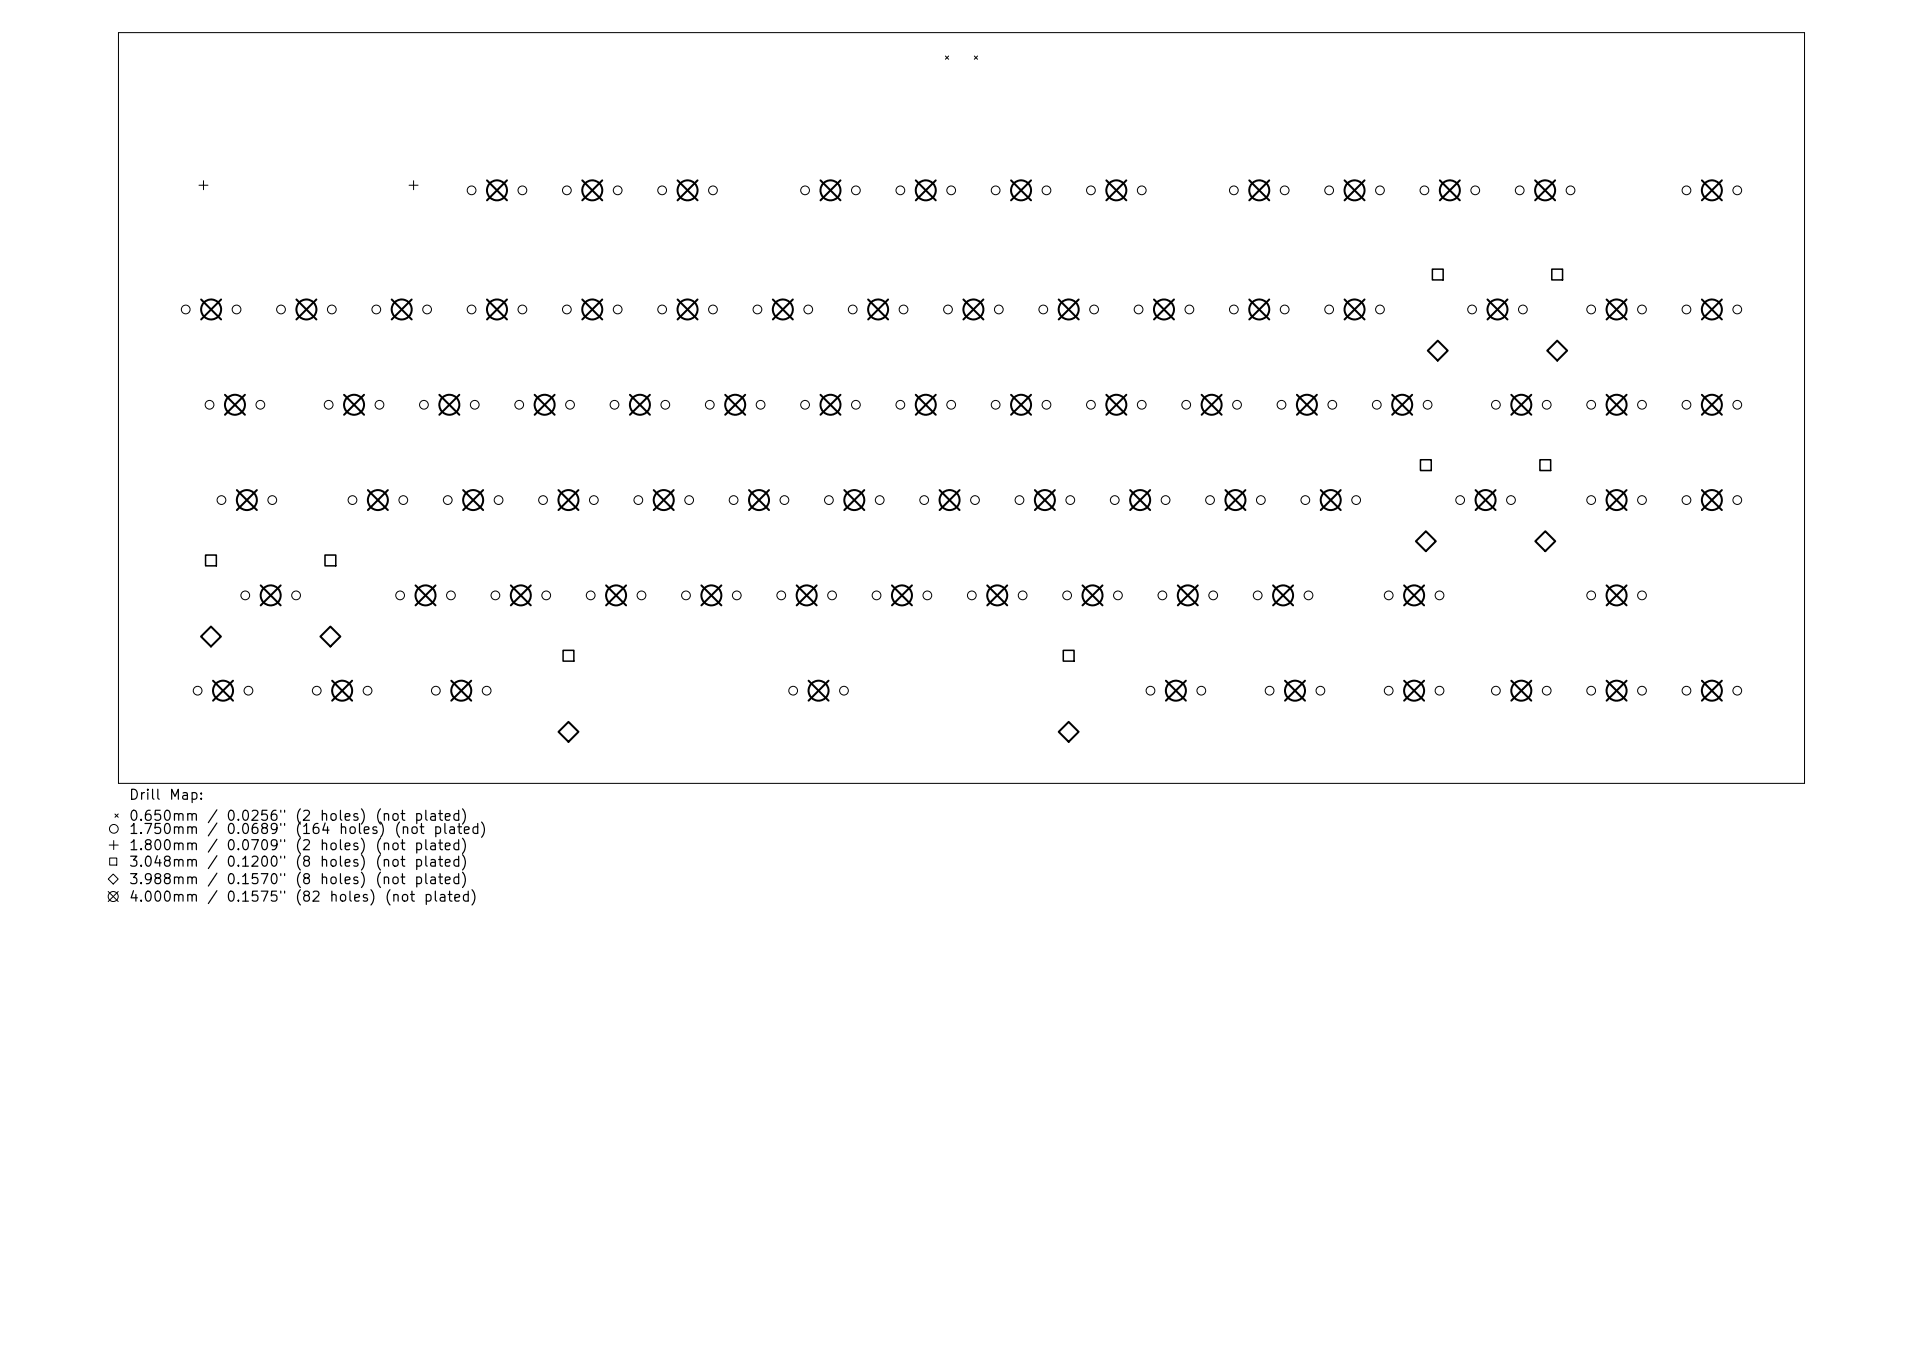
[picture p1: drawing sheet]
<svg xmlns="http://www.w3.org/2000/svg" width="297mm" height="210mm" viewBox="0 0 297 210" stroke-linecap="round" stroke-linejoin="round" font-family="sans-serif">
<defs><g id="words">
<g font-size="1.5">
<text x="19.8" y="123.9">Drill</text>
<text x="26" y="123.9">Map:</text>
<text x="19.8" y="127.1">0.650mm</text>
<text x="19.8" y="129.2">1.750mm</text>
<text x="19.8" y="131.7">1.800mm</text>
<text x="31.9" y="127.1">/</text>
<text x="31.9" y="129.2">/</text>
<text x="31.9" y="131.7">/</text>
<text x="34.8" y="127.1">0.0256&quot;</text>
<text x="34.8" y="129.2">0.0689&quot;</text>
<text x="34.8" y="131.7">0.0709&quot;</text>
<text x="45.4" y="127.1">(2</text>
<text x="45.4" y="129.2">(164</text>
<text x="45.4" y="131.7">(2</text>
<text x="49.3" y="127.1">holes)</text>
<text x="49.3" y="131.7">holes)</text>
<text x="52.2" y="129.2">holes)</text>
<text x="57.8" y="127.1">(not</text>
<text x="57.8" y="131.7">(not</text>
<text x="60.7" y="129.2">(not</text>
<text x="63.8" y="127.1">plated)</text>
<text x="63.8" y="131.7">plated)</text>
<text x="66.8" y="129.2">plated)</text>
<text x="19.8" y="134.2">3.048mm</text>
<text x="19.8" y="136.9">3.988mm</text>
<text x="31.9" y="134.2">/</text>
<text x="31.9" y="136.9">/</text>
<text x="34.8" y="134.2">0.1200&quot;</text>
<text x="34.8" y="136.9">0.1570&quot;</text>
<text x="45.4" y="134.2">(8</text>
<text x="45.4" y="136.9">(8</text>
<text x="49.3" y="134.2">holes)</text>
<text x="49.3" y="136.9">holes)</text>
<text x="57.8" y="134.2">(not</text>
<text x="57.8" y="136.9">(not</text>
<text x="63.8" y="134.2">plated)</text>
<text x="63.8" y="136.9">plated)</text>
<text x="19.8" y="139.6">4.000mm</text>
<text x="31.9" y="139.6">/</text>
<text x="34.8" y="139.6">0.1575&quot;</text>
<text x="45.4" y="139.6">(82</text>
<text x="50.7" y="139.6">holes)</text>
<text x="59.3" y="139.6">(not</text>
<text x="65.3" y="139.6">plated)</text>
</g>
</g></defs>
<g fill="none" stroke="#000" stroke-width=".15">
<path d="M18.3 5h260.4v116h-260.4zM146 8.7l.5 .5M146.5 8.7l-.5 .5M150.5 8.7l.5 .5M151 8.7l-.5 .5M30.7 28.6h1.4M31.4 27.9v1.4M63.2 28.6h1.4M63.9 27.9v1.4M16.7 137.7l1.6 1.5M16.9 130.5h1.4M16.9 132.5h1.1v1.1h-1.1z"/>
<path d="M17.5 135l.8 .7-.8 .8-.8-.8zM17.6 129.8v1.4M17.8 125.7l.5 .5M18.3 125.7l-.5 .5M18.3 137.7l-1.6 1.5"/>
<circle cx="72.8" cy="29.4" r=".68"/>
<circle cx="80.7" cy="29.4" r=".68"/>
<circle cx="87.5" cy="29.4" r=".68"/>
<circle cx="95.4" cy="29.4" r=".68"/>
<circle cx="102.3" cy="29.4" r=".68"/>
<circle cx="110.1" cy="29.4" r=".68"/>
<circle cx="124.3" cy="29.4" r=".68"/>
<circle cx="132.2" cy="29.4" r=".68"/>
<circle cx="139.1" cy="29.4" r=".68"/>
<circle cx="146.9" cy="29.4" r=".68"/>
<circle cx="153.8" cy="29.4" r=".68"/>
<circle cx="161.6" cy="29.4" r=".68"/>
<circle cx="168.5" cy="29.4" r=".68"/>
<circle cx="176.3" cy="29.4" r=".68"/>
<circle cx="190.6" cy="29.4" r=".68"/>
<circle cx="198.4" cy="29.4" r=".68"/>
<circle cx="205.3" cy="29.4" r=".68"/>
<circle cx="213.1" cy="29.4" r=".68"/>
<circle cx="220" cy="29.4" r=".68"/>
<circle cx="227.8" cy="29.4" r=".68"/>
<circle cx="234.7" cy="29.4" r=".68"/>
<circle cx="242.6" cy="29.4" r=".68"/>
<circle cx="260.5" cy="29.4" r=".68"/>
<circle cx="268.3" cy="29.4" r=".68"/>
<circle cx="28.7" cy="47.8" r=".68"/>
<circle cx="36.5" cy="47.8" r=".68"/>
<circle cx="43.4" cy="47.8" r=".68"/>
<circle cx="51.2" cy="47.8" r=".68"/>
<circle cx="58.1" cy="47.8" r=".68"/>
<circle cx="66" cy="47.8" r=".68"/>
<circle cx="72.8" cy="47.8" r=".68"/>
<circle cx="80.7" cy="47.8" r=".68"/>
<circle cx="87.5" cy="47.8" r=".68"/>
<circle cx="95.4" cy="47.8" r=".68"/>
<circle cx="102.3" cy="47.8" r=".68"/>
<circle cx="110.1" cy="47.8" r=".68"/>
<circle cx="117" cy="47.8" r=".68"/>
<circle cx="124.8" cy="47.8" r=".68"/>
<circle cx="131.7" cy="47.8" r=".68"/>
<circle cx="139.5" cy="47.8" r=".68"/>
<circle cx="146.4" cy="47.8" r=".68"/>
<circle cx="154.3" cy="47.8" r=".68"/>
<circle cx="161.1" cy="47.8" r=".68"/>
<circle cx="169" cy="47.8" r=".68"/>
<circle cx="175.8" cy="47.8" r=".68"/>
<circle cx="183.7" cy="47.8" r=".68"/>
<circle cx="190.6" cy="47.8" r=".68"/>
<circle cx="198.4" cy="47.8" r=".68"/>
<circle cx="205.3" cy="47.8" r=".68"/>
<circle cx="213.1" cy="47.8" r=".68"/>
<circle cx="227.4" cy="47.8" r=".68"/>
<circle cx="235.2" cy="47.8" r=".68"/>
<circle cx="245.8" cy="47.8" r=".68"/>
<circle cx="253.6" cy="47.8" r=".68"/>
<circle cx="260.5" cy="47.8" r=".68"/>
<circle cx="268.3" cy="47.8" r=".68"/>
<circle cx="32.4" cy="62.5" r=".68"/>
<circle cx="34.2" cy="77.2" r=".68"/>
<circle cx="40.2" cy="62.5" r=".68"/>
<circle cx="42.1" cy="77.2" r=".68"/>
<circle cx="50.8" cy="62.5" r=".68"/>
<circle cx="54.4" cy="77.2" r=".68"/>
<circle cx="58.6" cy="62.5" r=".68"/>
<circle cx="62.3" cy="77.2" r=".68"/>
<circle cx="65.5" cy="62.5" r=".68"/>
<circle cx="69.2" cy="77.2" r=".68"/>
<circle cx="73.3" cy="62.5" r=".68"/>
<circle cx="77" cy="77.2" r=".68"/>
<circle cx="80.2" cy="62.5" r=".68"/>
<circle cx="83.9" cy="77.2" r=".68"/>
<circle cx="88" cy="62.5" r=".68"/>
<circle cx="91.7" cy="77.2" r=".68"/>
<circle cx="94.9" cy="62.5" r=".68"/>
<circle cx="98.6" cy="77.2" r=".68"/>
<circle cx="102.8" cy="62.5" r=".68"/>
<circle cx="106.4" cy="77.2" r=".68"/>
<circle cx="109.6" cy="62.5" r=".68"/>
<circle cx="113.3" cy="77.2" r=".68"/>
<circle cx="117.5" cy="62.5" r=".68"/>
<circle cx="121.2" cy="77.2" r=".68"/>
<circle cx="124.3" cy="62.5" r=".68"/>
<circle cx="128" cy="77.2" r=".68"/>
<circle cx="132.2" cy="62.5" r=".68"/>
<circle cx="135.9" cy="77.2" r=".68"/>
<circle cx="139.1" cy="62.5" r=".68"/>
<circle cx="142.7" cy="77.2" r=".68"/>
<circle cx="146.9" cy="62.5" r=".68"/>
<circle cx="150.6" cy="77.2" r=".68"/>
<circle cx="153.8" cy="62.5" r=".68"/>
<circle cx="157.5" cy="77.2" r=".68"/>
<circle cx="161.6" cy="62.5" r=".68"/>
<circle cx="165.3" cy="77.2" r=".68"/>
<circle cx="168.5" cy="62.5" r=".68"/>
<circle cx="172.2" cy="77.2" r=".68"/>
<circle cx="176.3" cy="62.5" r=".68"/>
<circle cx="180" cy="77.2" r=".68"/>
<circle cx="183.2" cy="62.5" r=".68"/>
<circle cx="186.9" cy="77.2" r=".68"/>
<circle cx="191.1" cy="62.5" r=".68"/>
<circle cx="194.7" cy="77.2" r=".68"/>
<circle cx="197.9" cy="62.5" r=".68"/>
<circle cx="201.6" cy="77.2" r=".68"/>
<circle cx="205.8" cy="62.5" r=".68"/>
<circle cx="209.5" cy="77.2" r=".68"/>
<circle cx="212.6" cy="62.5" r=".68"/>
<circle cx="220.5" cy="62.5" r=".68"/>
<circle cx="225.5" cy="77.2" r=".68"/>
<circle cx="231" cy="62.5" r=".68"/>
<circle cx="233.4" cy="77.2" r=".68"/>
<circle cx="238.9" cy="62.5" r=".68"/>
<circle cx="245.8" cy="77.2" r=".68"/>
<circle cx="245.8" cy="62.5" r=".68"/>
<circle cx="253.6" cy="77.2" r=".68"/>
<circle cx="253.6" cy="62.5" r=".68"/>
<circle cx="260.5" cy="77.2" r=".68"/>
<circle cx="260.5" cy="62.5" r=".68"/>
<circle cx="268.3" cy="77.2" r=".68"/>
<circle cx="268.3" cy="62.5" r=".68"/>
<circle cx="37.9" cy="91.9" r=".68"/>
<circle cx="45.7" cy="91.9" r=".68"/>
<circle cx="61.8" cy="91.9" r=".68"/>
<circle cx="69.6" cy="91.9" r=".68"/>
<circle cx="76.5" cy="91.9" r=".68"/>
<circle cx="84.4" cy="91.9" r=".68"/>
<circle cx="91.2" cy="91.9" r=".68"/>
<circle cx="99.1" cy="91.9" r=".68"/>
<circle cx="105.9" cy="91.9" r=".68"/>
<circle cx="113.8" cy="91.9" r=".68"/>
<circle cx="120.7" cy="91.9" r=".68"/>
<circle cx="128.5" cy="91.9" r=".68"/>
<circle cx="135.4" cy="91.9" r=".68"/>
<circle cx="143.2" cy="91.9" r=".68"/>
<circle cx="150.1" cy="91.9" r=".68"/>
<circle cx="157.9" cy="91.9" r=".68"/>
<circle cx="164.8" cy="91.9" r=".68"/>
<circle cx="172.7" cy="91.9" r=".68"/>
<circle cx="179.5" cy="91.9" r=".68"/>
<circle cx="187.4" cy="91.9" r=".68"/>
<circle cx="194.2" cy="91.9" r=".68"/>
<circle cx="202.1" cy="91.9" r=".68"/>
<circle cx="214.5" cy="91.9" r=".68"/>
<circle cx="222.3" cy="91.9" r=".68"/>
<circle cx="245.8" cy="91.9" r=".68"/>
<circle cx="253.6" cy="91.9" r=".68"/>
<circle cx="30.5" cy="106.7" r=".68"/>
<circle cx="38.4" cy="106.7" r=".68"/>
<circle cx="48.9" cy="106.7" r=".68"/>
<circle cx="56.8" cy="106.7" r=".68"/>
<circle cx="67.3" cy="106.7" r=".68"/>
<circle cx="75.2" cy="106.7" r=".68"/>
<circle cx="122.5" cy="106.7" r=".68"/>
<circle cx="130.4" cy="106.7" r=".68"/>
<circle cx="177.7" cy="106.7" r=".68"/>
<circle cx="185.5" cy="106.7" r=".68"/>
<circle cx="196.1" cy="106.7" r=".68"/>
<circle cx="203.9" cy="106.7" r=".68"/>
<circle cx="214.5" cy="106.7" r=".68"/>
<circle cx="222.3" cy="106.7" r=".68"/>
<circle cx="231" cy="106.7" r=".68"/>
<circle cx="238.9" cy="106.7" r=".68"/>
<circle cx="245.8" cy="106.7" r=".68"/>
<circle cx="253.6" cy="106.7" r=".68"/>
<circle cx="260.5" cy="106.7" r=".68"/>
<circle cx="268.3" cy="106.7" r=".68"/>
<circle cx="17.5" cy="138.4" r=".77"/>
<circle cx="17.6" cy="128" r=".68"/>
</g>
<path d="M221.2 41.6h1.7v1.6h-1.7zM239.7 41.6h1.6v1.6h-1.6zM219.4 71h1.7v1.7h-1.7zM237.8 71h1.7v1.7h-1.7zM31.8 85.7h1.6v1.7h-1.6zM50.2 85.7h1.7v1.7h-1.7zM87 100.4h1.6v1.7h-1.6zM164.2 100.4h1.7v1.7h-1.7z" fill="none" stroke="#000" stroke-width=".24"/>
<g fill="none" stroke="#000" stroke-width=".31">
<path d="M75.2 27.8l3.1 3.1M78.3 27.8l-3.1 3.1M89.9 27.8l3.1 3.1M93 27.8l-3.1 3.1M104.6 27.8l3.1 3.1M107.7 27.8l-3.1 3.1M126.7 27.8l3.1 3.1M129.8 27.8l-3.1 3.1M141.4 27.8l3.1 3.1M144.5 27.8l-3.1 3.1M156.2 27.8l3 3.1M159.2 27.8l-3 3.1"/>
<path d="M170.9 27.8l3.1 3.1M174 27.8l-3.1 3.1M192.9 27.8l3.1 3.1M196 27.8l-3.1 3.1M207.7 27.8l3.1 3.1M210.8 27.8l-3.1 3.1M222.4 27.8l3.1 3.1M225.5 27.8l-3.1 3.1M237.1 27.8l3.1 3.1M240.2 27.8l-3.1 3.1M262.8 27.8l3.1 3.1M265.9 27.8l-3.1 3.1"/>
<path d="M31.1 46.2l3.1 3.1M34.2 46.2l-3.1 3.1M45.8 46.2l3.1 3.1M48.9 46.2l-3.1 3.1M60.5 46.2l3.1 3.1M63.6 46.2l-3.1 3.1M75.2 46.2l3.1 3.1M78.3 46.2l-3.1 3.1M89.9 46.2l3.1 3.1M93 46.2l-3.1 3.1M104.6 46.2l3.1 3.1M107.7 46.2l-3.1 3.1"/>
<path d="M119.4 46.2l3.1 3.1M122.5 46.2l-3.1 3.1M134.1 46.2l3.1 3.1M137.2 46.2l-3.1 3.1M148.8 46.2l3.1 3.1M151.9 46.2l-3.1 3.1M163.5 46.2l3.1 3.1M166.6 46.2l-3.1 3.1M178.2 46.2l3.1 3.1M181.3 46.2l-3.1 3.1M192.9 46.2l3.1 3.1M196 46.2l-3.1 3.1"/>
<path d="M207.7 46.2l3.1 3.1M210.8 46.2l-3.1 3.1M220.5 54.1l1.6-1.5 1.5 1.5-1.5 1.6zM229.7 46.2l3.1 3.1M232.8 46.2l-3.1 3.1M239 54.1l1.5-1.5 1.5 1.5-1.5 1.6zM248.1 46.2l3.1 3.1M251.2 46.2l-3.1 3.1M262.8 46.2l3.1 3.1M265.9 46.2l-3.1 3.1M34.7 61l3.1 3.1M36.6 75.7l3.1 3.1"/>
<path d="M37.8 61l-3.1 3.1M39.7 75.7l-3.1 3.1M53.1 61l3.1 3.1M56.2 61l-3.1 3.1M56.8 75.7l3.1 3.1M59.9 75.7l-3.1 3.1M67.9 61l3 3.1M70.9 61l-3 3.1M71.5 75.7l3.1 3.1M74.6 75.7l-3.1 3.1M82.6 61l3.1 3.1M85.7 61l-3.1 3.1"/>
<path d="M86.3 75.7l3 3.1M89.3 75.7l-3 3.1M97.3 61l3.1 3.1M100.4 61l-3.1 3.1M101 75.7l3.1 3.1M104.1 75.7l-3.1 3.1M112 61l3.1 3.1M115.1 61l-3.1 3.1M115.7 75.7l3.1 3.1M118.8 75.7l-3.1 3.1M126.7 61l3.1 3.1M129.8 61l-3.1 3.1"/>
<path d="M130.4 75.7l3.1 3.1M133.5 75.7l-3.1 3.1M141.4 61l3.1 3.1M144.5 61l-3.1 3.1M145.1 75.7l3.1 3.1M148.2 75.7l-3.1 3.1M156.2 61l3 3.1M159.2 61l-3 3.1M159.8 75.7l3.1 3.1M162.9 75.7l-3.1 3.1M170.9 61l3.1 3.1M174 61l-3.1 3.1"/>
<path d="M174.5 75.7l3.1 3.1M177.6 75.7l-3.1 3.1M185.6 61l3.1 3.1M188.7 61l-3.1 3.1M189.3 75.7l3.1 3.1M192.4 75.7l-3.1 3.1M200.3 61l3.1 3.1M203.4 61l-3.1 3.1M204 75.7l3.1 3.1M207.1 75.7l-3.1 3.1M215 61l3.1 3.1M218.1 61l-3.1 3.1"/>
<path d="M227.9 75.7l3.1 3.1M231 75.7l-3.1 3.1M233.4 61l3.1 3.1M236.5 61l-3.1 3.1M248.1 61l3.1 3.1M248.1 75.7l3.1 3.1M251.2 61l-3.1 3.1M251.2 75.7l-3.1 3.1M262.8 61l3.1 3.1M262.8 75.7l3.1 3.1M265.9 75.7l-3.1 3.1M265.9 61l-3.1 3.1"/>
<path d="M31 98.3l1.6-1.5 1.5 1.5-1.5 1.5zM40.3 90.4l3.1 3.1M43.4 90.4l-3.1 3.1M49.5 98.3l1.5-1.5 1.6 1.5-1.6 1.5zM64.2 90.4l3.1 3.1M67.3 90.4l-3.1 3.1M78.9 90.4l3.1 3.1M82 90.4l-3.1 3.1M93.6 90.4l3.1 3.1M96.7 90.4l-3.1 3.1M108.3 90.4l3.1 3.1M111.4 90.4l-3.1 3.1"/>
<path d="M123 90.4l3.1 3.1M126.1 90.4l-3.1 3.1M137.8 90.4l3 3.1M140.8 90.4l-3 3.1M152.5 90.4l3.1 3.1M155.6 90.4l-3.1 3.1M167.2 90.4l3.1 3.1M170.3 90.4l-3.1 3.1M181.9 90.4l3.1 3.1M185 90.4l-3.1 3.1M196.6 90.4l3.1 3.1M199.7 90.4l-3.1 3.1"/>
<path d="M216.9 90.4l3 3.1M218.7 83.6l1.5-1.6 1.6 1.6-1.6 1.5zM219.9 90.4l-3 3.1M237.1 83.6l1.6-1.6 1.5 1.6-1.5 1.5zM248.1 90.4l3.1 3.1M251.2 90.4l-3.1 3.1M32.9 105.1l3.1 3.1M36 105.1l-3.1 3.1M51.3 105.1l3.1 3.1M54.4 105.1l-3.1 3.1M69.7 105.1l3.1 3.1M72.8 105.1l-3.1 3.1"/>
<path d="M86.3 113l1.5-1.5 1.5 1.5-1.5 1.5zM124.9 105.1l3.1 3.1M128 105.1l-3.1 3.1M163.5 113l1.6-1.5 1.5 1.5-1.5 1.5zM180.1 105.1l3.1 3.1M183.2 105.1l-3.1 3.1M198.5 105.1l3.1 3.1M201.6 105.1l-3.1 3.1M216.9 105.1l3 3.1M219.9 105.1l-3 3.1M233.4 105.1l3.1 3.1M236.5 105.1l-3.1 3.1"/>
<path d="M248.1 105.1l3.1 3.1M251.2 105.1l-3.1 3.1M262.8 105.1l3.1 3.1M265.9 105.1l-3.1 3.1"/>
<circle cx="76.8" cy="29.4" r="1.55"/>
<circle cx="91.5" cy="29.4" r="1.55"/>
<circle cx="106.2" cy="29.4" r="1.55"/>
<circle cx="128.3" cy="29.4" r="1.55"/>
<circle cx="143" cy="29.4" r="1.55"/>
<circle cx="157.7" cy="29.4" r="1.55"/>
<circle cx="172.4" cy="29.4" r="1.55"/>
<circle cx="194.5" cy="29.4" r="1.55"/>
<circle cx="209.2" cy="29.4" r="1.55"/>
<circle cx="223.9" cy="29.4" r="1.55"/>
<circle cx="238.6" cy="29.4" r="1.55"/>
<circle cx="264.4" cy="29.4" r="1.54"/>
<circle cx="32.6" cy="47.8" r="1.54"/>
<circle cx="47.3" cy="47.8" r="1.55"/>
<circle cx="62" cy="47.8" r="1.54"/>
<circle cx="76.8" cy="47.8" r="1.54"/>
<circle cx="91.5" cy="47.8" r="1.54"/>
<circle cx="106.2" cy="47.8" r="1.54"/>
<circle cx="120.9" cy="47.8" r="1.55"/>
<circle cx="135.6" cy="47.8" r="1.54"/>
<circle cx="150.3" cy="47.8" r="1.54"/>
<circle cx="165.1" cy="47.8" r="1.54"/>
<circle cx="179.8" cy="47.8" r="1.54"/>
<circle cx="194.5" cy="47.8" r="1.55"/>
<circle cx="209.2" cy="47.8" r="1.54"/>
<circle cx="231.3" cy="47.8" r="1.55"/>
<circle cx="249.7" cy="47.8" r="1.54"/>
<circle cx="264.4" cy="47.8" r="1.54"/>
<circle cx="36.3" cy="62.5" r="1.54"/>
<circle cx="38.1" cy="77.2" r="1.55"/>
<circle cx="54.7" cy="62.5" r="1.55"/>
<circle cx="58.4" cy="77.2" r="1.55"/>
<circle cx="69.4" cy="62.5" r="1.55"/>
<circle cx="73.1" cy="77.2" r="1.55"/>
<circle cx="84.1" cy="62.5" r="1.55"/>
<circle cx="87.8" cy="77.2" r="1.55"/>
<circle cx="98.8" cy="62.5" r="1.54"/>
<circle cx="102.5" cy="77.2" r="1.55"/>
<circle cx="113.5" cy="62.5" r="1.55"/>
<circle cx="117.2" cy="77.2" r="1.55"/>
<circle cx="128.3" cy="62.5" r="1.55"/>
<circle cx="131.9" cy="77.2" r="1.55"/>
<circle cx="143" cy="62.5" r="1.55"/>
<circle cx="146.7" cy="77.2" r="1.55"/>
<circle cx="157.7" cy="62.5" r="1.55"/>
<circle cx="161.4" cy="77.2" r="1.55"/>
<circle cx="172.4" cy="62.5" r="1.54"/>
<circle cx="176.1" cy="77.2" r="1.55"/>
<circle cx="187.1" cy="62.5" r="1.55"/>
<circle cx="190.8" cy="77.2" r="1.55"/>
<circle cx="201.8" cy="62.5" r="1.55"/>
<circle cx="205.5" cy="77.2" r="1.55"/>
<circle cx="216.6" cy="62.5" r="1.55"/>
<circle cx="229.4" cy="77.2" r="1.55"/>
<circle cx="235" cy="62.5" r="1.55"/>
<circle cx="249.7" cy="77.2" r="1.55"/>
<circle cx="249.7" cy="62.5" r="1.55"/>
<circle cx="264.4" cy="77.2" r="1.54"/>
<circle cx="264.4" cy="62.5" r="1.54"/>
<circle cx="41.8" cy="91.9" r="1.55"/>
<circle cx="65.7" cy="91.9" r="1.55"/>
<circle cx="80.4" cy="91.9" r="1.55"/>
<circle cx="95.2" cy="91.9" r="1.55"/>
<circle cx="109.9" cy="91.9" r="1.55"/>
<circle cx="124.6" cy="91.9" r="1.55"/>
<circle cx="139.3" cy="91.9" r="1.55"/>
<circle cx="154" cy="91.9" r="1.55"/>
<circle cx="168.7" cy="91.9" r="1.55"/>
<circle cx="183.5" cy="91.9" r="1.55"/>
<circle cx="198.2" cy="91.9" r="1.55"/>
<circle cx="218.4" cy="91.9" r="1.55"/>
<circle cx="249.7" cy="91.9" r="1.55"/>
<circle cx="34.4" cy="106.7" r="1.54"/>
<circle cx="52.8" cy="106.7" r="1.55"/>
<circle cx="71.2" cy="106.7" r="1.54"/>
<circle cx="126.4" cy="106.7" r="1.55"/>
<circle cx="181.6" cy="106.7" r="1.54"/>
<circle cx="200" cy="106.7" r="1.55"/>
<circle cx="218.4" cy="106.7" r="1.54"/>
<circle cx="235" cy="106.7" r="1.54"/>
<circle cx="249.7" cy="106.7" r="1.54"/>
<circle cx="264.4" cy="106.7" r="1.54"/>
</g>
<use href="#words"/>
</svg>
